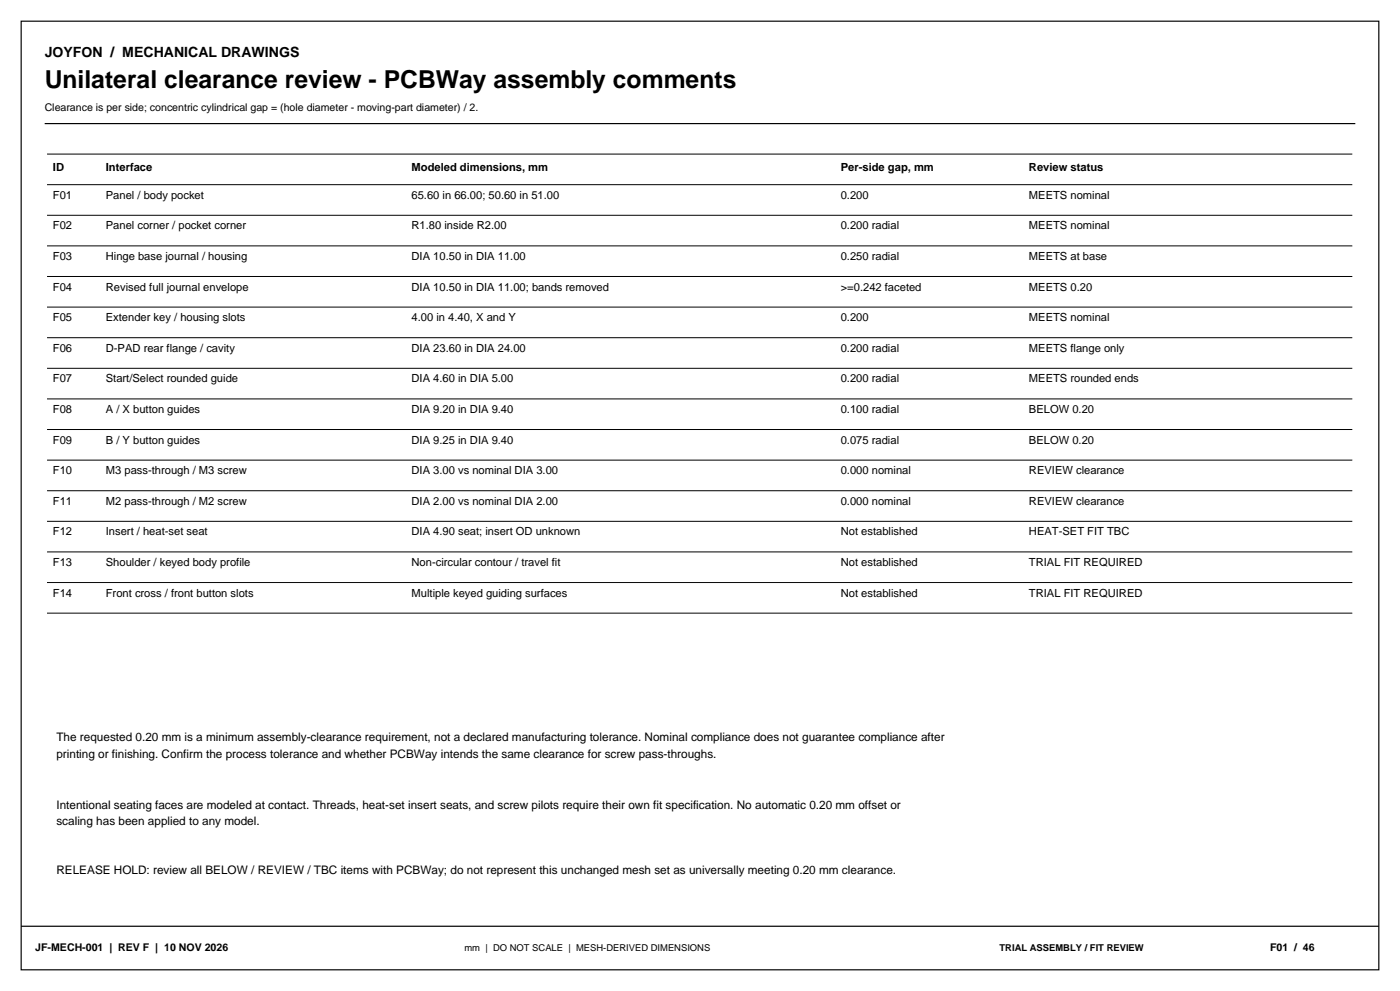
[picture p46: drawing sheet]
<svg xmlns="http://www.w3.org/2000/svg" width="420mm" height="297mm" viewBox="0 0 420 297" stroke-linecap="round" stroke-linejoin="round" font-family="sans-serif">
<defs><g id="words">
<text font-size="7.4" x="13.4" y="26.5">Unilateral clearance review - PCBWay assembly comments</text>
<text font-size="4.2" x="13.4" y="16.9">JOYFON / MECHANICAL DRAWINGS</text>
<g font-size="3.5">
<text x="16.9" y="222.2">The requested 0.20 mm is a minimum assembly-clearance requirement, not a declared manufacturing tolerance. Nominal compliance does not guarantee compliance after</text>
<text x="16.9" y="227.2">printing or finishing. Confirm the process tolerance and whether PCBWay intends the same clearance for screw pass-throughs.</text>
<text x="16.9" y="242.3">Intentional seating faces are modeled at contact. Threads, heat-set insert seats, and screw pilots require their own fit specification. No automatic 0.20 mm offset or</text>
<text x="16.9" y="247.3">scaling has been applied to any model.</text>
<text x="16.9" y="262.1">RELEASE HOLD: review all BELOW / REVIEW / TBC items with PCBWay; do not represent this unchanged mesh set as universally meeting 0.20 mm clearance.</text>
</g>
<g font-size="3.4">
<text x="15.9" y="51.1">ID</text>
<text x="31.7" y="51.1">Interface</text>
<text x="123.5" y="51.1">Modeled dimensions, mm</text>
<text x="252.2" y="51.1">Per-side gap, mm</text>
<text x="308.7" y="51.1">Review status</text>
<text x="15.9" y="59.6">F01</text>
<text x="31.7" y="59.6">Panel / body pocket</text>
<text x="123.5" y="59.6">65.60 in 66.00; 50.60 in 51.00</text>
<text x="252.2" y="59.6">0.200</text>
<text x="308.7" y="59.6">MEETS nominal</text>
<text x="15.9" y="68.8">F02</text>
<text x="31.7" y="68.8">Panel corner / pocket corner</text>
<text x="123.5" y="68.8">R1.80 inside R2.00</text>
<text x="252.2" y="68.8">0.200 radial</text>
<text x="308.7" y="68.8">MEETS nominal</text>
<text x="15.9" y="77.9">F03</text>
<text x="31.7" y="77.9">Hinge base journal / housing</text>
<text x="123.5" y="77.9">DIA 10.50 in DIA 11.00</text>
<text x="252.2" y="77.9">0.250 radial</text>
<text x="308.7" y="77.9">MEETS at base</text>
<text x="15.9" y="87.1">F04</text>
<text x="31.7" y="87.1">Revised full journal envelope</text>
<text x="123.5" y="87.1">DIA 10.50 in DIA 11.00; bands removed</text>
<text x="252.2" y="87.1">&gt;=0.242 faceted</text>
<text x="308.7" y="87.1">MEETS 0.20</text>
<text x="15.9" y="96.3">F05</text>
<text x="31.7" y="96.3">Extender key / housing slots</text>
<text x="123.5" y="96.3">4.00 in 4.40, X and Y</text>
<text x="252.2" y="96.3">0.200</text>
<text x="308.7" y="96.3">MEETS nominal</text>
<text x="15.9" y="105.4">F06</text>
<text x="31.7" y="105.4">D-PAD rear flange / cavity</text>
<text x="123.5" y="105.4">DIA 23.60 in DIA 24.00</text>
<text x="252.2" y="105.4">0.200 radial</text>
<text x="308.7" y="105.4">MEETS flange only</text>
<text x="15.9" y="114.6">F07</text>
<text x="31.7" y="114.6">Start/Select rounded guide</text>
<text x="123.5" y="114.6">DIA 4.60 in DIA 5.00</text>
<text x="252.2" y="114.6">0.200 radial</text>
<text x="308.7" y="114.6">MEETS rounded ends</text>
<text x="15.9" y="123.8">F08</text>
<text x="31.7" y="123.8">A / X button guides</text>
<text x="123.5" y="123.8">DIA 9.20 in DIA 9.40</text>
<text x="252.2" y="123.8">0.100 radial</text>
<text x="308.7" y="123.8">BELOW 0.20</text>
<text x="15.9" y="133">F09</text>
<text x="31.7" y="133">B / Y button guides</text>
<text x="123.5" y="133">DIA 9.25 in DIA 9.40</text>
<text x="252.2" y="133">0.075 radial</text>
<text x="308.7" y="133">BELOW 0.20</text>
<text x="15.9" y="142.1">F10</text>
<text x="31.7" y="142.1">M3 pass-through / M3 screw</text>
<text x="123.5" y="142.1">DIA 3.00 vs nominal DIA 3.00</text>
<text x="252.2" y="142.1">0.000 nominal</text>
<text x="308.7" y="142.1">REVIEW clearance</text>
<text x="15.9" y="151.3">F11</text>
<text x="31.7" y="151.3">M2 pass-through / M2 screw</text>
<text x="123.5" y="151.3">DIA 2.00 vs nominal DIA 2.00</text>
<text x="252.2" y="151.3">0.000 nominal</text>
<text x="308.7" y="151.3">REVIEW clearance</text>
<text x="15.9" y="160.5">F12</text>
<text x="31.7" y="160.5">Insert / heat-set seat</text>
<text x="123.5" y="160.5">DIA 4.90 seat; insert OD unknown</text>
<text x="252.2" y="160.5">Not established</text>
<text x="308.7" y="160.5">HEAT-SET FIT TBC</text>
<text x="15.9" y="169.6">F13</text>
<text x="31.7" y="169.6">Shoulder / keyed body profile</text>
<text x="123.5" y="169.6">Non-circular contour / travel fit</text>
<text x="252.2" y="169.6">Not established</text>
<text x="308.7" y="169.6">TRIAL FIT REQUIRED</text>
<text x="15.9" y="178.8">F14</text>
<text x="31.7" y="178.8">Front cross / front button slots</text>
<text x="123.5" y="178.8">Multiple keyed guiding surfaces</text>
<text x="252.2" y="178.8">Not established</text>
<text x="308.7" y="178.8">TRIAL FIT REQUIRED</text>
</g>
<g font-size="3.2">
<text x="13.4" y="33.2">Clearance is per side; concentric cylindrical gap = (hole diameter - moving-part diameter) / 2.</text>
<text x="10.6" y="285">JF-MECH-001 | REV F | 10 NOV 2026</text>
<text x="381" y="285">F01 / 46</text>
</g>
<g font-size="2.8">
<text x="139.3" y="285">mm | DO NOT SCALE | MESH-DERIVED DIMENSIONS</text>
<text x="299.9" y="285">TRIAL ASSEMBLY / FIT REVIEW</text>
</g>
</g></defs>
<path d="M6.3 6.3h407.3v284.4h-407.3zM13.4 37h393.2M6.3 277.6h407.3" fill="none" stroke="#000" stroke-width=".35"/>
<g fill="none" stroke="#000" stroke-width=".3">
<path d="M14.1 46.2h391.6M14.1 55.3h391.6M14.1 64.5h391.6M14.1 73.7h391.6M14.1 82.9h391.6M14.1 92h391.6M14.1 101.2h391.6M14.1 110.4h391.6M14.1 119.6h391.6M14.1 128.7h391.6M14.1 137.9h391.6M14.1 147.1h391.6"/>
<path d="M14.1 156.2h391.6M14.1 165.4h391.6M14.1 174.6h391.6M14.1 183.8h391.6"/>
</g>
<use href="#words"/>
</svg>
